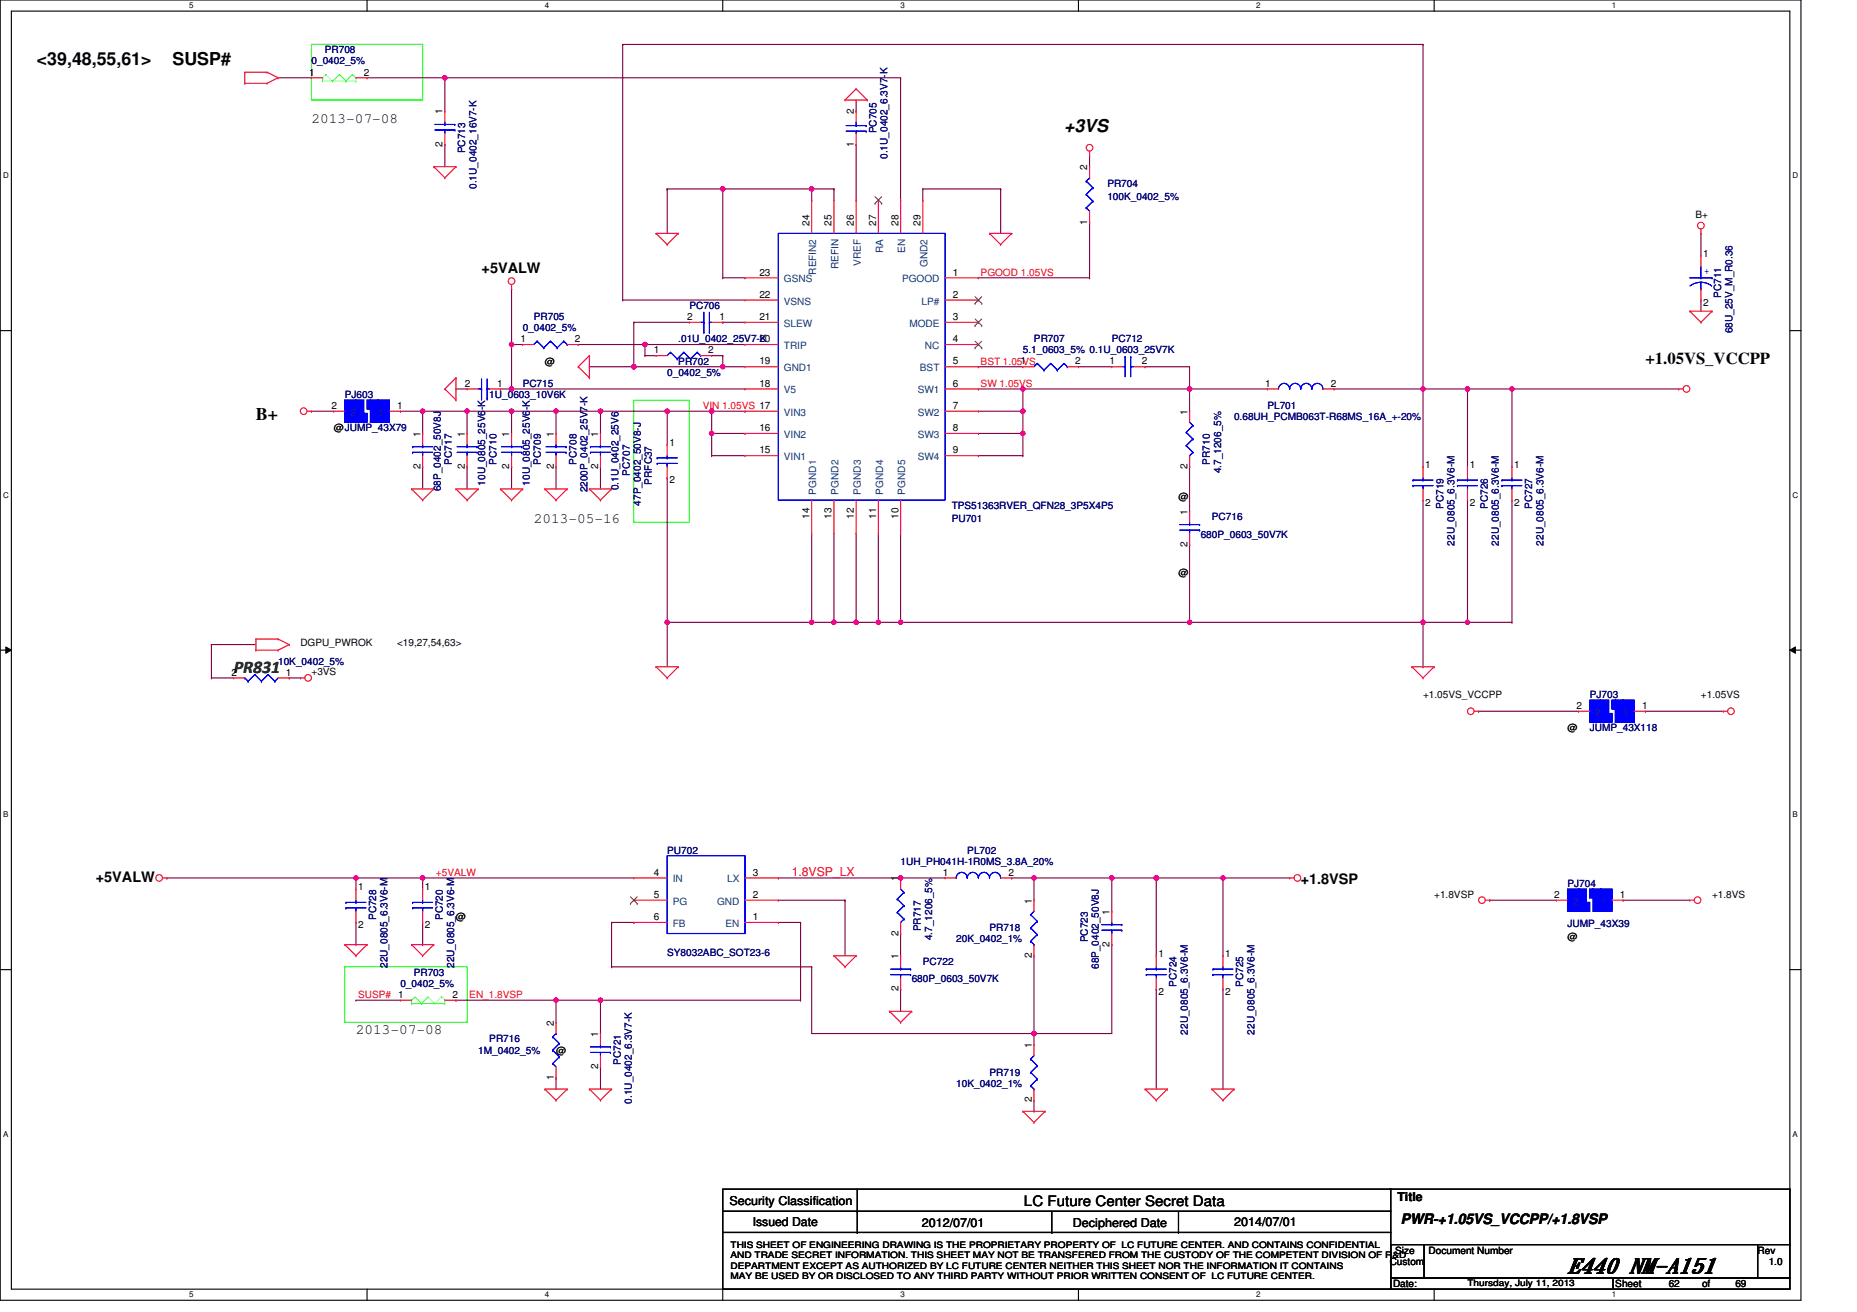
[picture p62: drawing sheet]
<svg xmlns="http://www.w3.org/2000/svg" width="297mm" height="210mm" viewBox="0 0 297 210" stroke-linecap="round" stroke-linejoin="round" font-family="sans-serif">
<defs><g id="words">
<text font-size="3.4" x="250.8" y="203.6">E440 NM-A151</text>
<g font-size="2.8">
<text x="5.9" y="10.4">&lt;39,48,55,61&gt;</text>
<text x="27.6" y="10.4">SUSP#</text>
<text x="170.2" y="21.1">+3VS</text>
<text x="40.9" y="67.3">B+</text>
</g>
<text font-size="2.8" fill="#008000" x="37.4" y="107.6">PR831</text>
<text font-size="2.7" x="263.2" y="58.2">+1.05VS_VCCPP</text>
<g font-size="2.3">
<text x="49.8" y="19.7">2013-07-08</text>
<text x="77" y="43.7">+5VALW</text>
<text x="85.4" y="83.7">2013-05-16</text>
<text x="15.3" y="141.1">+5VALW</text>
<text x="208.1" y="141.5">+1.8VSP</text>
<text x="56.9" y="165.5">2013-07-08</text>
<text x="163.8" y="192.9">LC Future Center Secret Data</text>
<text x="224.1" y="195.9">PWR-+1.05VS_VCCPP/+1.8VSP</text>
</g>
<text font-size="2" fill="#f00" x="126.6" y="140.1">1.8VSP_LX</text>
<g font-size="2">
<text x="116.7" y="192.7">Security Classification</text>
<text x="120.4" y="196.1">Issued Date</text>
<text x="147.4" y="196.3">2012/07/01</text>
<text x="171.6" y="196.3">Deciphered Date</text>
<text x="197.4" y="196.1">2014/07/01</text>
<text x="223.5" y="192.2">Title</text>
</g>
<g font-size="1.6" fill="#000080">
<text x="49.8" y="10.3">0_0402_5%</text>
<text x="52" y="8.5">PR708</text>
<text x="140.2" y="21.3" transform="rotate(-90 140.2 21.3)">PC705</text>
<text x="74.4" y="24.5" transform="rotate(-90 74.4 24.5)">PC713</text>
<text x="142" y="25.4" transform="rotate(-90 142 25.4)">0.1U_0402_6.3V7-K</text>
<text x="177.1" y="29.9">PR704</text>
<text x="76.2" y="30.2" transform="rotate(-90 76.2 30.2)">0.1U_0402_16V7-K</text>
<text x="177.1" y="32">100K_0402_5%</text>
<text x="275.3" y="47.7" transform="rotate(-90 275.3 47.7)">PC711</text>
<text x="83.6" y="53">0_0402_5%</text>
<text x="85.4" y="51.2">PR705</text>
<text x="110.3" y="49.4">PC706</text>
<text x="277.1" y="53.3" transform="rotate(-90 277.1 53.3)">68U_25V_M_R0.36</text>
<text x="108.5" y="54.8">.01U_0402_25V7-K</text>
<text x="108.5" y="58.3">PR702</text>
<text x="163.6" y="56.5">5.1_0603_5% 0.1U_0603_25V7K</text>
<text x="165.4" y="54.8">PR707</text>
<text x="177.8" y="54.8">PC712</text>
<text x="55.2" y="63.7">PJ603</text>
<text x="78.3" y="63.7">1U_0603_10V6K</text>
<text x="83.6" y="61.9">PC715</text>
<text x="106.7" y="60.1">0_0402_5%</text>
<text x="202.7" y="65.4">PL701</text>
<text x="197.4" y="67.2">0.68UH_PCMB063T-R68MS_16A_+-20%</text>
<text x="72.3" y="74.3" transform="rotate(-90 72.3 74.3)">PC717</text>
<text x="77.6" y="77.7" transform="rotate(-90 77.6 77.7)">10U_0805_25V6-K</text>
<text x="79.4" y="74.3" transform="rotate(-90 79.4 74.3)">PC710</text>
<text x="84.7" y="77.7" transform="rotate(-90 84.7 77.7)">10U_0805_25V6-K</text>
<text x="86.5" y="74.3" transform="rotate(-90 86.5 74.3)">PC709</text>
<text x="92.2" y="74.3" transform="rotate(-90 92.2 74.3)">PC708</text>
<text x="100.7" y="76.1" transform="rotate(-90 100.7 76.1)">PC707</text>
<text x="104.3" y="77.5" transform="rotate(-90 104.3 77.5)">PRFC37</text>
<text x="193.5" y="74.3" transform="rotate(-90 193.5 74.3)">PR710</text>
<text x="195.3" y="75.7" transform="rotate(-90 195.3 75.7)">4.7_1206_5%</text>
<text x="70.5" y="78.6" transform="rotate(-90 70.5 78.6)">68P_0402_50V8J</text>
<text x="94" y="78.8" transform="rotate(-90 94 78.8)">2200P_0402_25V7-K</text>
<text x="99" y="78.4" transform="rotate(-90 99 78.4)">0.1U_0402_25V6</text>
<text x="102.5" y="80.9" transform="rotate(-90 102.5 80.9)">47P_0402_50V8-J</text>
<text x="152.2" y="83.6">PU701</text>
<text x="152.2" y="81.4">TPS51363RVER_QFN28_3P5X4P5</text>
<text x="193.8" y="83.2">PC716</text>
<text x="230.9" y="81.4" transform="rotate(-90 230.9 81.4)">PC719</text>
<text x="238" y="81.4" transform="rotate(-90 238 81.4)">PC726</text>
<text x="245.1" y="81.4" transform="rotate(-90 245.1 81.4)">PC727</text>
<text x="192.1" y="86.1">680P_0603_50V7K</text>
<text x="232.7" y="87.3" transform="rotate(-90 232.7 87.3)">22U_0805_6.3V6-M</text>
<text x="239.8" y="87.3" transform="rotate(-90 239.8 87.3)">22U_0805_6.3V6-M</text>
<text x="246.9" y="87.3" transform="rotate(-90 246.9 87.3)">22U_0805_6.3V6-M</text>
<text x="44.5" y="106.3">10K_0402_5%</text>
<text x="254.3" y="111.7">PJ703</text>
<text x="254.3" y="117">JUMP_43X118</text>
<text x="106.7" y="136.6">PU702</text>
<text x="154.7" y="136.6">PL702</text>
<text x="144.1" y="138.3">1UH_PH041H-1R0MS_3.8A_20%</text>
<text x="250.7" y="141.9">PJ704</text>
<text x="60.2" y="147.2" transform="rotate(-90 60.2 147.2)">PC728</text>
<text x="70.9" y="147.2" transform="rotate(-90 70.9 147.2)">PC720</text>
<text x="147.3" y="149" transform="rotate(-90 147.3 149)">PR717</text>
<text x="158.3" y="149">PR718</text>
<text x="250.7" y="148.3">JUMP_43X39</text>
<text x="62" y="154.9" transform="rotate(-90 62 154.9)">22U_0805_6.3V6-M</text>
<text x="72.6" y="154.9" transform="rotate(-90 72.6 154.9)">22U_0805_6.3V6-M</text>
<text x="106.7" y="152.9">SY8032ABC_SOT23-6</text>
<text x="147.6" y="154.3">PC722</text>
<text x="149.1" y="150.4" transform="rotate(-90 149.1 150.4)">4.7_1206_5%</text>
<text x="152.9" y="150.8">20K_0402_1%</text>
<text x="174" y="150.8" transform="rotate(-90 174 150.8)">PC723</text>
<text x="175.8" y="155" transform="rotate(-90 175.8 155)">68P_0402_50V8J</text>
<text x="64" y="157.9">0_0402_5%</text>
<text x="66.2" y="156.1">PR703</text>
<text x="145.8" y="157.2">680P_0603_50V7K</text>
<text x="188.2" y="157.9" transform="rotate(-90 188.2 157.9)">PC724</text>
<text x="198.9" y="157.9" transform="rotate(-90 198.9 157.9)">PC725</text>
<text x="78.3" y="166.8">PR716</text>
<text x="190" y="165.5" transform="rotate(-90 190 165.5)">22U_0805_6.3V6-M</text>
<text x="200.7" y="165.5" transform="rotate(-90 200.7 165.5)">22U_0805_6.3V6-M</text>
<text x="76.5" y="168.6">1M_0402_5%</text>
<text x="99.3" y="170.3" transform="rotate(-90 99.3 170.3)">PC721</text>
<text x="152.9" y="173.9">10K_0402_1%</text>
<text x="158.3" y="172.1">PR719</text>
<text x="101.1" y="176.6" transform="rotate(-90 101.1 176.6)">0.1U_0402_6.3V7-K</text>
</g>
<g font-size="1.6">
<text x="49.5" y="12.1">1</text>
<text x="58.2" y="12.1">2</text>
<text x="70.8" y="23.5" transform="rotate(-90 70.8 23.5)">2</text>
<text x="70.8" y="18.3" transform="rotate(-90 70.8 18.3)">1</text>
<text x="136.6" y="23.5" transform="rotate(-90 136.6 23.5)">1</text>
<text x="136.6" y="18.3" transform="rotate(-90 136.6 18.3)">2</text>
<text x="173.9" y="27.2" transform="rotate(-90 173.9 27.2)">2</text>
<text x="173.9" y="35.9" transform="rotate(-90 173.9 35.9)">1</text>
<text x="271.2" y="34.9">B+</text>
<text x="129.5" y="36.1" transform="rotate(-90 129.5 36.1)">24</text>
<text x="133" y="36.1" transform="rotate(-90 133 36.1)">25</text>
<text x="136.6" y="36.1" transform="rotate(-90 136.6 36.1)">26</text>
<text x="140.1" y="36.1" transform="rotate(-90 140.1 36.1)">27</text>
<text x="143.7" y="36.1" transform="rotate(-90 143.7 36.1)">28</text>
<text x="147.3" y="36.1" transform="rotate(-90 147.3 36.1)">29</text>
<text x="272.4" y="41.1">1</text>
<text x="121.5" y="47.6">22</text>
<text x="121.5" y="44.1">23</text>
<text x="152.4" y="44.1">1</text>
<text x="152.4" y="47.6">2</text>
<text x="109.9" y="51.2">2</text>
<text x="115.1" y="51.2">1</text>
<text x="121.5" y="51.2">21</text>
<text x="152.4" y="51.2">3</text>
<text x="272.4" y="48.9">2</text>
<text x="83.2" y="54.8">1</text>
<text x="87.2" y="58.3">@</text>
<text x="92" y="54.8">2</text>
<text x="104.6" y="56.5">1</text>
<text x="113.3" y="56.5">2</text>
<text x="121.5" y="58.3">19</text>
<text x="121.5" y="54.8">20</text>
<text x="152.4" y="54.8">4</text>
<text x="152.4" y="58.3">5</text>
<text x="163.3" y="58.3">1</text>
<text x="172" y="58.3">2</text>
<text x="177.5" y="58.3">1</text>
<text x="182.6" y="58.3">2</text>
<text x="53" y="65.4">2</text>
<text x="63.5" y="65.4">1</text>
<text x="74.4" y="61.9">2</text>
<text x="79.5" y="61.9">1</text>
<text x="121.5" y="61.9">18</text>
<text x="152.4" y="61.9">6</text>
<text x="152.4" y="65.4">7</text>
<text x="202.4" y="61.9">1</text>
<text x="212.9" y="61.9">2</text>
<text x="53.4" y="69">@JUMP_43X79</text>
<text x="67.2" y="69.9" transform="rotate(-90 67.2 69.9)">1</text>
<text x="74.4" y="69.9" transform="rotate(-90 74.4 69.9)">1</text>
<text x="81.5" y="69.9" transform="rotate(-90 81.5 69.9)">1</text>
<text x="88.6" y="69.9" transform="rotate(-90 88.6 69.9)">1</text>
<text x="95.7" y="69.9" transform="rotate(-90 95.7 69.9)">1</text>
<text x="107.1" y="71.3">1</text>
<text x="121.5" y="69">16</text>
<text x="152.4" y="69">8</text>
<text x="189.9" y="66.3" transform="rotate(-90 189.9 66.3)">1</text>
<text x="67.2" y="75" transform="rotate(-90 67.2 75)">2</text>
<text x="74.4" y="75" transform="rotate(-90 74.4 75)">2</text>
<text x="81.5" y="75" transform="rotate(-90 81.5 75)">2</text>
<text x="88.6" y="75" transform="rotate(-90 88.6 75)">2</text>
<text x="95.7" y="75" transform="rotate(-90 95.7 75)">2</text>
<text x="107.1" y="77.3">2</text>
<text x="121.5" y="72.5">15</text>
<text x="152.4" y="72.5">9</text>
<text x="189.9" y="75" transform="rotate(-90 189.9 75)">2</text>
<text x="228" y="74.9">1</text>
<text x="235.1" y="74.9">1</text>
<text x="242.2" y="74.9">1</text>
<text x="129.5" y="83" transform="rotate(-90 129.5 83)">14</text>
<text x="133" y="83" transform="rotate(-90 133 83)">13</text>
<text x="136.6" y="83" transform="rotate(-90 136.6 83)">12</text>
<text x="140.1" y="83" transform="rotate(-90 140.1 83)">11</text>
<text x="143.7" y="83" transform="rotate(-90 143.7 83)">10</text>
<text x="188.5" y="80">@</text>
<text x="189.9" y="82.3" transform="rotate(-90 189.9 82.3)">1</text>
<text x="228" y="80.9">2</text>
<text x="235.1" y="80.9">2</text>
<text x="242.2" y="80.9">2</text>
<text x="189.9" y="87.5" transform="rotate(-90 189.9 87.5)">2</text>
<text x="188.5" y="92.1">@</text>
<text x="48" y="103.3">DGPU_PWROK</text>
<text x="49.8" y="107.9">+3VS</text>
<text x="63.5" y="103.3">&lt;19,27,54,63&gt;</text>
<text x="37" y="108.1">2</text>
<text x="45.7" y="108.1">1</text>
<text x="227.6" y="111.7">+1.05VS_VCCPP</text>
<text x="252.2" y="113.4">2</text>
<text x="262.6" y="113.4">1</text>
<text x="272.1" y="111.7">+1.05VS</text>
<text x="250.7" y="117">@</text>
<text x="57.3" y="142.4">1</text>
<text x="68" y="142.4">1</text>
<text x="104.6" y="140.1">4</text>
<text x="104.6" y="143.7">5</text>
<text x="120.4" y="140.1">3</text>
<text x="120.4" y="143.7">2</text>
<text x="143.7" y="141" transform="rotate(-90 143.7 141)">1</text>
<text x="150.8" y="140.1">1</text>
<text x="161.3" y="140.1">2</text>
<text x="229.4" y="143.7">+1.8VSP</text>
<text x="248.6" y="143.7">2</text>
<text x="259.1" y="143.7">1</text>
<text x="273.9" y="143.7">+1.8VS</text>
<text x="57.3" y="148.5">2</text>
<text x="68" y="148.5">2</text>
<text x="72.9" y="147.2">@</text>
<text x="104.6" y="147.2">6</text>
<text x="120.4" y="147.2">1</text>
<text x="143.7" y="149.7" transform="rotate(-90 143.7 149.7)">2</text>
<text x="165" y="144.6" transform="rotate(-90 165 144.6)">1</text>
<text x="177.5" y="146.3" transform="rotate(-90 177.5 146.3)">1</text>
<text x="143.7" y="153.4" transform="rotate(-90 143.7 153.4)">1</text>
<text x="165" y="153.3" transform="rotate(-90 165 153.3)">2</text>
<text x="177.5" y="151.5" transform="rotate(-90 177.5 151.5)">2</text>
<text x="185.3" y="153.1">1</text>
<text x="196" y="153.1">1</text>
<text x="250.7" y="150.4">@</text>
<text x="72.4" y="159.7">2</text>
<text x="143.7" y="158.6" transform="rotate(-90 143.7 158.6)">2</text>
<text x="185.3" y="159.1">2</text>
<text x="196" y="159.1">2</text>
<text x="88.6" y="164.1" transform="rotate(-90 88.6 164.1)">2</text>
<text x="95.7" y="165.9" transform="rotate(-90 95.7 165.9)">1</text>
<text x="165" y="167.7" transform="rotate(-90 165 167.7)">1</text>
<text x="88.6" y="172.8" transform="rotate(-90 88.6 172.8)">1</text>
<text x="88.9" y="168.6">@</text>
<text x="95.7" y="171.1" transform="rotate(-90 95.7 171.1)">2</text>
<text x="165" y="176.4" transform="rotate(-90 165 176.4)">2</text>
<text x="222.3" y="202.3">Custom</text>
<text x="223.2" y="200.6">Size</text>
<text x="228.5" y="200.6">Document Number</text>
<text x="281.1" y="200.6">Rev</text>
<text x="282.9" y="202.3">1.0</text>
<text x="222.8" y="205.9">Date:</text>
<text x="258.4" y="205.9">Sheet</text>
<text x="266.9" y="205.9">62</text>
<text x="272.3" y="205.9">of</text>
<text x="277.6" y="205.9">69</text>
</g>
<g font-size="1.6" fill="#004080">
<text x="141.2" y="40.5" transform="rotate(-90 141.2 40.5)">RA</text>
<text x="144.8" y="40.5" transform="rotate(-90 144.8 40.5)">EN</text>
<text x="125.4" y="45.2">GSNS</text>
<text x="130.6" y="44" transform="rotate(-90 130.6 44)">REFIN2</text>
<text x="134.1" y="43.1" transform="rotate(-90 134.1 43.1)">REFIN</text>
<text x="137.7" y="42.5" transform="rotate(-90 137.7 42.5)">VREF</text>
<text x="144.3" y="45.2">PGOOD</text>
<text x="148.4" y="42.7" transform="rotate(-90 148.4 42.7)">GND2</text>
<text x="125.4" y="52.3">SLEW</text>
<text x="125.4" y="48.7">VSNS</text>
<text x="145.5" y="52.3">MODE</text>
<text x="147.4" y="48.7">LP#</text>
<text x="125.4" y="59.4">GND1</text>
<text x="125.4" y="55.8">TRIP</text>
<text x="147.1" y="59.4">BST</text>
<text x="148" y="55.8">NC</text>
<text x="125.4" y="62.9">V5</text>
<text x="146.8" y="62.9">SW1</text>
<text x="56" y="66.5">2</text>
<text x="60.5" y="66.5">1</text>
<text x="125.4" y="70.1">VIN2</text>
<text x="125.4" y="66.5">VIN3</text>
<text x="146.8" y="66.5">SW2</text>
<text x="146.8" y="70.1">SW3</text>
<text x="125.4" y="73.6">VIN1</text>
<text x="146.8" y="73.6">SW4</text>
<text x="130.6" y="79.1" transform="rotate(-90 130.6 79.1)">PGND1</text>
<text x="134.1" y="79.1" transform="rotate(-90 134.1 79.1)">PGND2</text>
<text x="137.7" y="79.1" transform="rotate(-90 137.7 79.1)">PGND3</text>
<text x="141.2" y="79.1" transform="rotate(-90 141.2 79.1)">PGND4</text>
<text x="144.8" y="79.1" transform="rotate(-90 144.8 79.1)">PGND5</text>
<text x="255.2" y="114.5">2</text>
<text x="259.6" y="114.5">1</text>
<text x="107.6" y="141.2">IN</text>
<text x="116.3" y="141.2">LX</text>
<text x="107.6" y="144.7">PG</text>
<text x="107.6" y="148.3">FB</text>
<text x="114.7" y="144.7">GND</text>
<text x="116" y="148.3">EN</text>
<text x="251.6" y="144.7">2</text>
<text x="256.1" y="144.7">1</text>
</g>
<g font-size="1.6" fill="#f00">
<text x="156.9" y="44.1">PGOOD 1.05VS</text>
<text x="156.9" y="58.3">BST 1.05VS</text>
<text x="112.4" y="65.4">VIN 1.05VS 17</text>
<text x="156.9" y="61.9">SW 1.05VS</text>
<text x="69.7" y="140.1">+5VALW</text>
<text x="57.3" y="159.7">SUSP# 1</text>
<text x="75.1" y="159.7">EN_1.8VSP</text>
</g>
<text font-size="1.6" fill="#00f" x="272.6" y="43.8">+</text>
<g font-size="1.4">
<text x="116.9" y="199.7">THIS SHEET OF ENGINEERING DRAWING IS THE PROPRIETARY PROPERTY OF LC FUTURE CENTER. AND CONTAINS CONFIDENTIAL</text>
<text x="116.9" y="201.3">AND TRADE SECRET INFORMATION. THIS SHEET MAY NOT BE TRANSFERED FROM THE CUSTODY OF THE COMPETENT DIVISION OF R&amp;D</text>
<text x="116.9" y="203">DEPARTMENT EXCEPT AS AUTHORIZED BY LC FUTURE CENTER NEITHER THIS SHEET NOR THE INFORMATION IT CONTAINS</text>
<text x="116.9" y="204.6">MAY BE USED BY OR DISCLOSED TO ANY THIRD PARTY WITHOUT PRIOR WRITTEN CONSENT OF LC FUTURE CENTER.</text>
<text x="234.7" y="205.7">Thursday, July 11, 2013</text>
</g>
<g font-size="1.3">
<text x="30.3" y="1.3">5</text>
<text x="87.2" y="1.3">4</text>
<text x="144.1" y="1.3">3</text>
<text x="201" y="1.3">2</text>
<text x="257.8" y="1.3">1</text>
<text x=".5" y="28.5">D</text>
<text x="286.7" y="28.5">D</text>
<text x=".5" y="79.6">C</text>
<text x="286.7" y="79.6">C</text>
<text x=".5" y="130.7">B</text>
<text x="286.7" y="130.7">B</text>
<text x=".5" y="181.8">A</text>
<text x="286.7" y="181.8">A</text>
<text x="30.3" y="207.6">5</text>
<text x="87.2" y="207.6">4</text>
<text x="144.1" y="207.6">3</text>
<text x="201" y="207.6">2</text>
<text x="257.8" y="207.6">1</text>
</g>
</g></defs>
<path d="M0 0h288.1v208h-288.1zM1.8 1.8h284.5v204.4h-284.5z" fill="none" stroke="#000" stroke-width=".18"/>
<g fill="#fff">
<path d="M30.3 .2h.7v1.4h-.7z"/>
<path d="M30.3 206.4h.7v1.4h-.7z"/>
</g>
<path d="M58.7 0v1.8M58.7 206.2v1.8" fill="none" stroke="#000" stroke-width=".18"/>
<g fill="#fff">
<path d="M87.2 .2h.7v1.4h-.7z"/>
<path d="M87.2 206.4h.7v1.4h-.7z"/>
</g>
<path d="M115.6 0v1.8M115.6 206.2v1.8" fill="none" stroke="#000" stroke-width=".18"/>
<g fill="#fff">
<path d="M144.1 .2h.7v1.4h-.7z"/>
<path d="M144.1 206.4h.7v1.4h-.7z"/>
</g>
<path d="M172.5 0v1.8M172.5 206.2v1.8" fill="none" stroke="#000" stroke-width=".18"/>
<g fill="#fff">
<path d="M201 .2h.7v1.4h-.7z"/>
<path d="M201 206.4h.7v1.4h-.7z"/>
</g>
<path d="M229.4 0v1.8M229.4 206.2v1.8" fill="none" stroke="#000" stroke-width=".18"/>
<g fill="#fff">
<path d="M257.8 .2h.8v1.4h-.8z"/>
<path d="M257.8 206.4h.8v1.4h-.8z"/>
<path d="M.5 27.3h.9v1.5h-.9z"/>
<path d="M286.7 27.3h1v1.5h-1z"/>
<path d="M.5 78.5h.9v1.4h-.9z"/>
<path d="M286.7 78.5h1v1.4h-1z"/>
</g>
<path d="M0 52.9h1.8M286.3 52.9h1.8" fill="none" stroke="#000" stroke-width=".18"/>
<g fill="#fff">
<path d="M.5 129.6h.8v1.4h-.8z"/>
<path d="M286.7 129.6h.9v1.4h-.9z"/>
</g>
<path d="M0 104h1.8M286.3 104h1.8" fill="none" stroke="#000" stroke-width=".18"/>
<path d="M.9 103.5l.9 .5-.9 .5zM286.3 104l.9-.5v1z" fill="#000"/>
<path d="M.9 103.5l.9 .5-.9 .5zM286.3 104l.9-.5v1z" fill="none" stroke="#000" stroke-width=".16"/>
<g fill="#fff">
<path d="M.5 180.7h.8v1.4h-.8z"/>
<path d="M286.7 180.7h.9v1.4h-.9z"/>
</g>
<path d="M0 155.1h1.8M286.3 155.1h1.8" fill="none" stroke="#000" stroke-width=".18"/>
<path d="M49.8 7.1h17.8v8.9h-17.8zM101.4 64h8.9v19.6h-8.9zM55.2 154.7h19.5v8.9h-19.5z" fill="none" stroke="#0f0" stroke-width=".18"/>
<path d="M272.1 37.3h.1M272.1 37.3v3.6M272.1 48h.1M272.1 48v1.8M236.5 113.8h.1M236.5 113.8h16M263.2 113.8h.1M263.2 113.8h12.4M165.4 152.9h.1M165.4 152.9v12.5M165.4 177.8h.1M165.4 176v1.8" fill="none" stroke="#800040" stroke-width=".18"/>
<circle cx="165.4" cy="165.3" r=".35" fill="#f0f"/>
<circle cx="165.4" cy="165.3" r=".35" fill="none" stroke="#f0f" stroke-width=".18"/>
<path d="M67.6 140.5h.1M67.6 140.5v1.7M97.8 154.7h.1M97.8 154.7h32" fill="none" stroke="#800040" stroke-width=".18"/>
<circle cx="67.6" cy="140.5" r=".35" fill="#f0f"/>
<circle cx="67.6" cy="140.5" r=".35" fill="none" stroke="#f0f" stroke-width=".18"/>
<path d="M67.6 140.5h.1M67.6 140.5h33.8M129.8 154.7h.1M129.8 154.7v10.7M165.4 140.5h.1M165.4 140.5h12.4" fill="none" stroke="#800040" stroke-width=".18"/>
<circle cx="165.4" cy="140.5" r=".35" fill="#f0f"/>
<circle cx="165.4" cy="140.5" r=".35" fill="none" stroke="#f0f" stroke-width=".18"/>
<path d="M161.8 140.5h.1M161.8 140.5h3.6M177.8 140.5h.1M177.8 140.5v5.3M177.8 140.5h7.2M165.4 165.4h.1M165.4 165.4h12.4" fill="none" stroke="#800040" stroke-width=".18"/>
<circle cx="184.9" cy="140.5" r=".35" fill="#f0f"/>
<circle cx="184.9" cy="140.5" r=".35" fill="none" stroke="#f0f" stroke-width=".18"/>
<circle cx="177.8" cy="140.5" r=".35" fill="#f0f"/>
<circle cx="177.8" cy="140.5" r=".35" fill="none" stroke="#f0f" stroke-width=".18"/>
<path d="M144.1 140.5h.1M144.1 140.5h7.1M165.4 140.5h.1M165.4 140.5v3.5M177.8 151.1h.1M177.8 151.1v14.3" fill="none" stroke="#800040" stroke-width=".18"/>
<circle cx="144.1" cy="140.5" r=".35" fill="#f0f"/>
<circle cx="144.1" cy="140.5" r=".35" fill="none" stroke="#f0f" stroke-width=".18"/>
<path d="M185 158.2h.1M185 140.5h.1M185 140.5v12.4M185 158.2v16M195.6 158.2h.1M195.6 158.2v16" fill="none" stroke="#800040" stroke-width=".18"/>
<circle cx="184.9" cy="140.5" r=".35" fill="#f0f"/>
<circle cx="184.9" cy="140.5" r=".35" fill="none" stroke="#f0f" stroke-width=".18"/>
<path d="M185 140.5h.1M185 140.5h10.6M88.9 160h.1M88.9 160h7.2" fill="none" stroke="#800040" stroke-width=".18"/>
<circle cx="195.6" cy="140.5" r=".35" fill="#f0f"/>
<circle cx="195.6" cy="140.5" r=".35" fill="none" stroke="#f0f" stroke-width=".18"/>
<g fill="none" stroke="#800040" stroke-width=".18">
<path d="M195.6 140.5h.1M195.6 140.5v12.4M56.9 160h.1M56.9 160h7.1M88.9 172.5h.1M88.9 160h.1M88.9 160v3.6M88.9 172.5v1.7M96.1 170.7h.1M96.1 160h.1M96.1 160v5.4M96.1 170.7v3.5"/>
<path d="M165.4 165.4h.1M165.4 165.4v1.7"/>
</g>
<circle cx="88.9" cy="160" r=".35" fill="#f0f"/>
<circle cx="88.9" cy="160" r=".35" fill="none" stroke="#f0f" stroke-width=".18"/>
<g fill="none" stroke="#800040" stroke-width=".18">
<path d="M133.4 30.2h.1M133.4 30.2v1.8M106.7 99.6h.1M106.7 99.6v7.1M56.9 140.5h.1M56.9 140.5h10.7M67.6 151.1h.1M67.6 147.6v3.5M124.5 140.5h.1M124.5 140.5h19.6M135.2 144h.1M135.2 144v8.9"/>
<path d="M144.1 158.2h.1M144.1 149.4h.1M144.1 149.4v3.5M144.1 158.2v3.6M195.6 140.5h.1M195.6 140.5h10.7M238.3 144h.1M238.3 144h10.7M259.6 144h.1M259.6 144h10.7M72.9 160h.1M72.9 160h16"/>
<path d="M129.8 165.4h35.6M165.4 165.4h.1"/>
</g>
<circle cx="106.7" cy="99.6" r=".35" fill="#f0f"/>
<circle cx="106.7" cy="99.6" r=".35" fill="none" stroke="#f0f" stroke-width=".18"/>
<path d="M106.7 30.2h.1M106.7 30.2v7.1M106.7 30.2h8.9M106.7 65.8h.1M106.7 65.8v5.3" fill="none" stroke="#800040" stroke-width=".18"/>
<circle cx="115.6" cy="30.2" r=".35" fill="#f0f"/>
<circle cx="115.6" cy="30.2" r=".35" fill="none" stroke="#f0f" stroke-width=".18"/>
<g fill="none" stroke="#800040" stroke-width=".18">
<path d="M99.6 7.1h.1M99.6 7.1h128M99.6 7.1v40.9M136.9 17.8h.1M136.9 16v1.8M227.6 7.1h.1M227.6 7.1v55.1M136.9 23.1h.1M136.9 23.1v8.9M99.6 48h.1M99.6 48h19.6M81.8 62.2h.1"/>
<path d="M81.8 62.2h37.4M227.6 62.2h.1"/>
</g>
<circle cx="81.8" cy="62.2" r=".35" fill="#f0f"/>
<circle cx="81.8" cy="62.2" r=".35" fill="none" stroke="#f0f" stroke-width=".18"/>
<path d="M174.3 35.6h.1M174.3 35.6v8.8M81.8 55.1h.1M81.8 55.1v7.1M72.9 62.2h.1M72.9 62.2h1.8" fill="none" stroke="#800040" stroke-width=".18"/>
<circle cx="81.8" cy="55.1" r=".35" fill="#f0f"/>
<circle cx="81.8" cy="55.1" r=".35" fill="none" stroke="#f0f" stroke-width=".18"/>
<path d="M92.5 55.1h.1M92.5 55.1h10.7M115.6 58.7h.1M115.6 58.7h3.6M80 62.2h.1M80 62.2h1.8" fill="none" stroke="#800040" stroke-width=".18"/>
<circle cx="115.6" cy="58.7" r=".35" fill="#f0f"/>
<circle cx="115.6" cy="58.7" r=".35" fill="none" stroke="#f0f" stroke-width=".18"/>
<path d="M94.3 58.7h.1M94.3 58.7h7.1M101.4 51.6h.1M101.4 58.7h.1M101.4 51.6h8.9M101.4 51.6v7.1M115.6 51.6h.1M115.6 51.6h3.6" fill="none" stroke="#800040" stroke-width=".18"/>
<circle cx="101.4" cy="58.7" r=".35" fill="#f0f"/>
<circle cx="101.4" cy="58.7" r=".35" fill="none" stroke="#f0f" stroke-width=".18"/>
<path d="M81.8 46.2h.1M81.8 55.1h.1M81.8 46.2v8.9M81.8 55.1h1.8M101.4 58.7h.1M101.4 58.7h14.2" fill="none" stroke="#800040" stroke-width=".18"/>
<circle cx="101.4" cy="58.7" r=".35" fill="#f0f"/>
<circle cx="101.4" cy="58.7" r=".35" fill="none" stroke="#f0f" stroke-width=".18"/>
<path d="M103.2 55.1h.1M103.2 55.1h16M103.2 55.1v1.8M113.8 56.9h1.8M115.6 56.9h.1" fill="none" stroke="#800040" stroke-width=".18"/>
<circle cx="103.2" cy="55.1" r=".35" fill="#f0f"/>
<circle cx="103.2" cy="55.1" r=".35" fill="none" stroke="#f0f" stroke-width=".18"/>
<g fill="none" stroke="#800040" stroke-width=".18">
<path d="M44.5 12.4h.1M44.5 12.4h5.3M71.2 12.4h.1M71.2 12.4h72.9M71.2 12.4v5.4M71.2 23.1h.1M71.2 23.1v3.6M115.6 58.7h.1M115.6 56.9v1.8M172.5 58.7h.1M172.5 58.7h5.3M49.8 65.8h.1"/>
<path d="M49.8 65.8h3.6M64 65.8h.1M64 65.8h3.6M67.6 74.7h.1M67.6 74.7v3.5M74.7 65.8h.1M74.7 65.8v3.5M81.8 74.7h.1M81.8 74.7v3.5"/>
</g>
<circle cx="71.2" cy="12.4" r=".35" fill="#f0f"/>
<circle cx="71.2" cy="12.4" r=".35" fill="none" stroke="#f0f" stroke-width=".18"/>
<path d="M81.8 65.8h.1M81.8 65.8h7.1" fill="none" stroke="#800040" stroke-width=".18"/>
<circle cx="81.8" cy="65.8" r=".35" fill="#f0f"/>
<circle cx="81.8" cy="65.8" r=".35" fill="none" stroke="#f0f" stroke-width=".18"/>
<path d="M81.8 65.8h.1M81.8 65.8v3.5M96.1 65.8h.1M96.1 65.8v3.5" fill="none" stroke="#800040" stroke-width=".18"/>
<circle cx="96" cy="65.8" r=".35" fill="#f0f"/>
<circle cx="96" cy="65.8" r=".35" fill="none" stroke="#f0f" stroke-width=".18"/>
<g fill="none" stroke="#800040" stroke-width=".18">
<path d="M58.7 12.4h.1M58.7 12.4h12.5M174.3 24.9h.1M174.3 24.9v1.8M74.7 74.7h.1M74.7 74.7v3.5M88.9 65.8h.1M88.9 74.7h.1M88.9 65.8h17.8M88.9 65.8v3.5M88.9 74.7v3.5M96.1 74.7h.1"/>
<path d="M96.1 65.8h.1M96.1 74.7v3.5M190.3 62.2h.1M190.3 62.2h12.4M190.3 87.1h.1M190.3 87.1v12.5"/>
</g>
<circle cx="88.9" cy="65.8" r=".35" fill="#f0f"/>
<circle cx="88.9" cy="65.8" r=".35" fill="none" stroke="#f0f" stroke-width=".18"/>
<path d="M74.7 65.8h.1M74.7 65.8h7.1" fill="none" stroke="#800040" stroke-width=".18"/>
<circle cx="74.7" cy="65.8" r=".35" fill="#f0f"/>
<circle cx="74.7" cy="65.8" r=".35" fill="none" stroke="#f0f" stroke-width=".18"/>
<path d="M190.3 74.7h.1M190.3 62.2h.1M190.3 62.2v3.6M190.3 74.7v7.1" fill="none" stroke="#800040" stroke-width=".18"/>
<circle cx="190.3" cy="62.2" r=".35" fill="#f0f"/>
<circle cx="190.3" cy="62.2" r=".35" fill="none" stroke="#f0f" stroke-width=".18"/>
<path d="M67.6 65.8h.1M67.6 65.8h7.1" fill="none" stroke="#800040" stroke-width=".18"/>
<circle cx="67.6" cy="65.8" r=".35" fill="#f0f"/>
<circle cx="67.6" cy="65.8" r=".35" fill="none" stroke="#f0f" stroke-width=".18"/>
<path d="M156.5 58.7h.1M156.5 58.7h7.1M183.2 58.7h.1M183.2 58.7h7.1M67.6 65.8h.1M67.6 65.8v3.5M156.5 65.8h7.1M163.6 62.2h.1M163.6 65.8h.1M163.6 62.2v7.1" fill="none" stroke="#800040" stroke-width=".18"/>
<circle cx="163.6" cy="69.3" r=".35" fill="#f0f"/>
<circle cx="163.6" cy="69.3" r=".35" fill="none" stroke="#f0f" stroke-width=".18"/>
<circle cx="163.6" cy="65.8" r=".35" fill="#f0f"/>
<circle cx="163.6" cy="65.8" r=".35" fill="none" stroke="#f0f" stroke-width=".18"/>
<path d="M156.5 62.2h.1M156.5 69.3h7.1M156.5 62.2h33.8M156.5 72.9h7.1M163.6 69.3h.1M163.6 72.9h.1M163.6 62.2h.1M163.6 69.3v3.6" fill="none" stroke="#800040" stroke-width=".18"/>
<circle cx="163.6" cy="62.2" r=".35" fill="#f0f"/>
<circle cx="163.6" cy="62.2" r=".35" fill="none" stroke="#f0f" stroke-width=".18"/>
<path d="M190.3 58.7v3.5M190.3 62.2h.1M213.4 62.2h.1M213.4 62.2h21.3M227.6 62.2h.1M227.6 62.2v12.5M227.6 99.6h.1M227.6 80v19.6" fill="none" stroke="#800040" stroke-width=".18"/>
<circle cx="227.6" cy="62.2" r=".35" fill="#f0f"/>
<circle cx="227.6" cy="62.2" r=".35" fill="none" stroke="#f0f" stroke-width=".18"/>
<path d="M234.7 62.2h.1M234.7 62.2v12.5M234.7 99.6h.1M234.7 80v19.6M241.8 99.6h.1M241.8 80v19.6" fill="none" stroke="#800040" stroke-width=".18"/>
<circle cx="234.7" cy="99.6" r=".35" fill="#f0f"/>
<circle cx="234.7" cy="99.6" r=".35" fill="none" stroke="#f0f" stroke-width=".18"/>
<path d="M234.7 62.2h.1M234.7 62.2h7.1" fill="none" stroke="#800040" stroke-width=".18"/>
<circle cx="234.7" cy="62.2" r=".35" fill="#f0f"/>
<circle cx="234.7" cy="62.2" r=".35" fill="none" stroke="#f0f" stroke-width=".18"/>
<g fill="none" stroke="#800040" stroke-width=".18">
<path d="M241.8 62.2h.1M241.8 62.2v12.5M129.8 99.6h.1M129.8 99.6h3.6M129.8 85.3v14.3M133.4 99.6h.1M144.1 99.6h46.2M190.3 99.6h.1M227.6 99.6h.1M227.6 99.6v7.1M227.6 99.6h14.2M234.7 99.6h.1"/>
<path d="M227.6 106.7h.1"/>
</g>
<circle cx="190.3" cy="99.6" r=".35" fill="#f0f"/>
<circle cx="190.3" cy="99.6" r=".35" fill="none" stroke="#f0f" stroke-width=".18"/>
<path d="M140.5 99.6h3.6M144.1 99.6h.1M144.1 85.3v14.3" fill="none" stroke="#800040" stroke-width=".18"/>
<circle cx="144.1" cy="99.6" r=".35" fill="#f0f"/>
<circle cx="144.1" cy="99.6" r=".35" fill="none" stroke="#f0f" stroke-width=".18"/>
<path d="M140.5 99.6h.1M140.5 85.3v14.3" fill="none" stroke="#800040" stroke-width=".18"/>
<circle cx="140.5" cy="99.6" r=".35" fill="#f0f"/>
<circle cx="140.5" cy="99.6" r=".35" fill="none" stroke="#f0f" stroke-width=".18"/>
<path d="M136.9 99.6h.1M136.9 99.6h3.6M136.9 85.3v14.3M140.5 99.6h.1" fill="none" stroke="#800040" stroke-width=".18"/>
<circle cx="136.9" cy="99.6" r=".35" fill="#f0f"/>
<circle cx="136.9" cy="99.6" r=".35" fill="none" stroke="#f0f" stroke-width=".18"/>
<path d="M133.4 99.6h.1M133.4 99.6h3.5M133.4 85.3v14.3M136.9 99.6h.1" fill="none" stroke="#800040" stroke-width=".18"/>
<circle cx="133.4" cy="99.6" r=".35" fill="#f0f"/>
<circle cx="133.4" cy="99.6" r=".35" fill="none" stroke="#f0f" stroke-width=".18"/>
<path d="M156.5 44.4h17.8M174.3 44.4h.1M106.7 65.8h.1M106.7 65.8h7.1" fill="none" stroke="#800040" stroke-width=".18"/>
<circle cx="113.8" cy="65.8" r=".35" fill="#f0f"/>
<circle cx="113.8" cy="65.8" r=".35" fill="none" stroke="#f0f" stroke-width=".18"/>
<circle cx="106.7" cy="65.8" r=".35" fill="#f0f"/>
<circle cx="106.7" cy="65.8" r=".35" fill="none" stroke="#f0f" stroke-width=".18"/>
<path d="M113.8 69.3h.1M113.8 69.3h5.4M119.2 65.8h.1M119.2 69.3h.1M119.2 65.8h-5.4v3.5" fill="none" stroke="#800040" stroke-width=".18"/>
<circle cx="113.8" cy="69.3" r=".35" fill="#f0f"/>
<circle cx="113.8" cy="69.3" r=".35" fill="none" stroke="#f0f" stroke-width=".18"/>
<path d="M106.7 76.5h.1M106.7 76.5v23.1M113.8 69.3h.1M113.8 72.9h.1M113.8 69.3v3.6M113.8 72.9h5.4M106.7 99.6h.1M106.7 99.6h23.1" fill="none" stroke="#800040" stroke-width=".18"/>
<circle cx="129.8" cy="99.6" r=".35" fill="#f0f"/>
<circle cx="129.8" cy="99.6" r=".35" fill="none" stroke="#f0f" stroke-width=".18"/>
<path d="M115.6 30.2h14.2M129.8 32h.1M129.8 30.2h.1M129.8 30.2v1.8" fill="none" stroke="#800040" stroke-width=".18"/>
<circle cx="129.8" cy="30.2" r=".35" fill="#f0f"/>
<circle cx="129.8" cy="30.2" r=".35" fill="none" stroke="#f0f" stroke-width=".18"/>
<g fill="none" stroke="#800040" stroke-width=".18">
<path d="M144.1 12.4h.1M144.1 12.4v19.6M115.6 30.2h.1M115.6 30.2v14.2M147.6 30.2h.1M147.6 30.2h12.5M147.6 30.2v1.8M160.1 30.2h.1M160.1 30.2v7.1M115.6 44.4h.1M115.6 44.4h3.6M241.8 62.2h.1"/>
<path d="M241.8 62.2h26.7"/>
</g>
<circle cx="241.8" cy="62.2" r=".35" fill="#f0f"/>
<circle cx="241.8" cy="62.2" r=".35" fill="none" stroke="#f0f" stroke-width=".18"/>
<path d="M129.8 30.2h3.6M133.4 30.2h.1M103.2 56.9h.1M103.2 56.9h1.7M190.3 99.6h37.3M227.6 99.6h.1" fill="none" stroke="#800040" stroke-width=".18"/>
<circle cx="227.6" cy="99.6" r=".35" fill="#f0f"/>
<circle cx="227.6" cy="99.6" r=".35" fill="none" stroke="#f0f" stroke-width=".18"/>
<g fill="none" stroke="#800040" stroke-width=".18">
<path d="M33.8 103.1h.1M33.8 108.5h.1M33.8 103.1h7.1M33.8 103.1v5.4M33.8 108.5h3.6M46.3 108.5h.1M46.3 108.5h1.7M97.8 147.6h.1M97.8 147.6v7.1M97.8 147.6h3.6M101.4 147.6h.1M96.1 160h32"/>
<path d="M128.1 160h.1"/>
</g>
<circle cx="96" cy="160" r=".35" fill="#f0f"/>
<circle cx="96" cy="160" r=".35" fill="none" stroke="#f0f" stroke-width=".18"/>
<path d="M56.9 140.5h.1M56.9 140.5v1.7M124.5 147.6h.1M124.5 147.6h3.6M124.5 144h10.7M128.1 147.6h.1M128.1 147.6v12.4M135.2 144h.1" fill="none" stroke="#800040" stroke-width=".18"/>
<circle cx="56.9" cy="140.5" r=".35" fill="#f0f"/>
<circle cx="56.9" cy="140.5" r=".35" fill="none" stroke="#f0f" stroke-width=".18"/>
<path d="M26.7 140.5h.1M26.7 140.5h30.2M56.9 151.1h.1M56.9 147.6v3.5" fill="none" stroke="#800040" stroke-width=".18"/>
<g fill="none" stroke="#f00" stroke-width=".18">
<path d="M39.2 13.3h.1M39.2 11.6h.1M39.2 13.3h3.5M39.2 11.6v1.7M39.2 11.6h3.5M42.7 13.3h.1M42.7 11.6h.1M42.7 11.6l1.8 .8M44.5 12.4h.1M44.5 12.4l-1.8 .9M71.2 17.8h.1M71.2 17.8v1.8"/>
<path d="M135.2 16h.1M135.2 16h3.5M136.9 14.2h.1M136.9 14.2l1.8 1.8M136.9 14.2l-1.7 1.8M138.7 16h.1M69.4 26.7h.1M69.4 26.7h3.5M69.4 26.7l1.8 1.7M71.2 28.4h.1M71.2 23.1h.1M71.2 21.3v1.8"/>
<path d="M72.9 26.7h.1M72.9 26.7l-1.7 1.7M104.9 37.3h.1M104.9 37.3h3.6M104.9 37.3l1.8 1.8M106.7 39.1h.1M108.5 37.3h.1M108.5 37.3l-1.8 1.8M129.8 32h.1M129.8 32v5.3M133.4 32h.1M133.4 32v5.3"/>
<path d="M136.9 32h.1M136.9 32v5.3M140.5 32h.1M140.5 32v5.3M144.1 32h.1M144.1 32v5.3M147.6 32h.1M147.6 32v5.3M158.3 37.3h.1M158.3 37.3h3.5M158.3 37.3l1.8 1.8M160.1 39.1h.1"/>
<path d="M161.8 37.3h.1M161.8 37.3l-1.7 1.8M174.3 24.9h.1M174.3 24.2v.7M272.1 37.3h.1M272.1 36.6v.7M81.8 46.2h.1M81.8 45.5v.7M83.6 55.1h.1M83.6 55.1h1.8M90.7 55.1h1.8M92.5 58.7h.1"/>
<path d="M92.5 55.1h.1M92.5 58.7l1.8 1.8M94.3 56.9h.1M94.3 56.9l-1.8 1.8M94.3 56.9v3.6M110.3 51.6h.1M110.3 51.6h1.8M113.8 51.6h1.8M115.6 51.6h.1M119.2 58.7h.1M119.2 55.1h.1M119.2 51.6h.1"/>
<path d="M119.2 48h.1M119.2 44.4h.1M119.2 58.7h5.3M119.2 55.1h5.3M119.2 51.6h5.3M119.2 48h5.3M119.2 44.4h5.3M151.2 58.7h5.3M151.2 55.1h5.3M151.2 51.6h5.3M151.2 48h5.3M151.2 44.4h5.3"/>
<path d="M156.5 44.4h.1M156.5 48h.1M156.5 51.6h.1M156.5 55.1h.1M156.5 58.7h.1M177.8 58.7h.1M177.8 58.7h1.8M181.4 58.7h1.8M183.2 58.7h.1M270.3 49.8h.1M270.3 49.8h3.6M270.3 49.8l1.8 1.8"/>
<path d="M272.1 51.6h.1M273.9 49.8h.1M273.9 49.8l-1.8 1.8M49.1 65.8h.7M49.8 65.8h.1M65.8 78.2h.1M65.8 78.2h3.6M65.8 78.2l1.8 1.8M69.4 78.2h.1M69.4 78.2l-1.8 1.8M71.2 62.2h.1M71.2 62.2l1.7 1.8"/>
<path d="M72.9 64h.1M72.9 60.5h.1M72.9 78.2h.1M72.9 60.5v3.5M72.9 60.5l-1.7 1.7M72.9 78.2h3.6M72.9 78.2l1.8 1.8M74.7 62.2h.1M74.7 62.2h1.8M76.5 78.2h.1M76.5 78.2l-1.8 1.8M78.3 62.2h1.7"/>
<path d="M80 78.2h.1M80 62.2h.1M80 78.2h3.6M80 78.2l1.8 1.8M81.8 69.3h.1M81.8 74.7h.1M81.8 69.3v1.8M81.8 72.9v1.8M83.6 78.2h.1M83.6 78.2l-1.8 1.8M87.2 78.2h.1M87.2 78.2h3.5"/>
<path d="M87.2 78.2l1.7 1.8M90.7 78.2h.1M90.7 78.2l-1.8 1.8M94.3 60.5h.1M94.3 78.2h.1M94.3 78.2h3.5M94.3 78.2l1.8 1.8M97.8 78.2h.1M97.8 78.2l-1.7 1.8M106.7 71.1h.1M106.7 76.5h.1M106.7 71.1v1.8"/>
<path d="M106.7 74.7v1.8M119.2 72.9h.1M119.2 69.3h.1M119.2 65.8h.1M119.2 62.2h.1M119.2 62.2h5.3M119.2 65.8h5.3M119.2 72.9h5.3M119.2 69.3h5.3M151.2 62.2h5.3M151.2 65.8h5.3M151.2 72.9h5.3"/>
<path d="M151.2 69.3h5.3M156.5 62.2h.1M156.5 65.8h.1M156.5 69.3h.1M156.5 72.9h.1M202.7 62.2h.1M202.7 62.2h1.8M211.6 62.2h1.8M213.4 62.2h.1M268.5 62.2h.1M268.5 62.2h.7M67.6 80h.1"/>
<path d="M74.7 80h.1M81.8 80h.1M88.9 80h.1M96.1 80h.1M129.8 85.3h.1M129.8 80v5.3M133.4 85.3h.1M133.4 80v5.3M136.9 85.3h.1M136.9 80v5.3M140.5 85.3h.1M140.5 80v5.3"/>
<path d="M144.1 85.3h.1M144.1 80v5.3M40.9 102.2h.1M40.9 104h.1M40.9 102.2h3.6M40.9 102.2v1.8M40.9 104h3.6M44.5 102.2h.1M44.5 104h.1M44.5 102.2l1.8 .9M46.3 103.1h.1M46.3 103.1l-1.8 .9"/>
<path d="M48 108.5h.1M48 108.5h.8M104.9 106.7h.1M104.9 106.7h3.6M104.9 106.7l1.8 1.8M106.7 108.5h.1M108.5 106.7h.1M108.5 106.7l-1.8 1.8M225.8 106.7h.1M225.8 106.7h3.6M225.8 106.7l1.8 1.8M227.6 108.5h.1"/>
<path d="M229.4 106.7h.1M229.4 106.7l-1.8 1.8M235.8 113.8h.7M236.5 113.8h.1M275.6 113.8h.1M275.6 113.8h.7M26 140.5h.7M26.7 140.5h.1M55.2 151.1h.1M55.2 151.1h3.5M55.2 151.1l1.7 1.8M56.9 152.9h.1"/>
<path d="M56.9 142.2h.1M56.9 147.6h.1M56.9 142.2v1.8M56.9 145.8v1.8M58.7 151.1h.1M58.7 151.1l-1.8 1.8M65.8 151.1h.1M65.8 151.1h3.6M65.8 151.1l1.8 1.8M67.6 152.9h.1M67.6 142.2h.1M67.6 147.6h.1"/>
<path d="M67.6 142.2v1.8M67.6 145.8v1.8M69.4 151.1h.1M69.4 151.1l-1.8 1.8M133.4 152.9h.1M133.4 152.9h3.5M133.4 152.9l1.8 1.8M135.2 154.7h.1M136.9 152.9h.1M136.9 152.9l-1.7 1.8M151.2 140.5h.1M151.2 140.5h1.7"/>
<path d="M160.1 140.5h1.7M161.8 140.5h.1M165.4 144h.1M165.4 152.9h.1M165.4 144v1.8M165.4 151.1v1.8M195.6 152.9h.1M195.6 158.2h.1M195.6 152.9v1.8M195.6 156.5v1.7M206.3 140.5h.1M206.3 140.5h.7"/>
<path d="M237.6 144h.7M238.3 144h.1M270.3 144h.1M270.3 144h.7M64 160h.1M64 160h1.8M71.2 160h1.7M72.9 160h.1M87.2 174.2h.1M87.2 174.2h3.5M87.2 174.2l1.7 1.8M88.9 176h.1"/>
<path d="M88.9 172.5h.1M88.9 163.6h.1M88.9 163.6v1.8M88.9 170.7v1.8M90.7 174.2h.1M90.7 174.2l-1.8 1.8M94.3 174.2h.1M94.3 174.2h3.5M94.3 174.2l1.8 1.8M96.1 176h.1M96.1 165.4h.1M96.1 170.7h.1"/>
<path d="M96.1 165.4v1.7M96.1 168.9v1.8M97.8 174.2h.1M97.8 174.2l-1.7 1.8M142.3 161.8h.1M142.3 161.8h3.5M142.3 161.8l1.8 1.8M144.1 163.6h.1M145.8 161.8h.1M145.8 161.8l-1.7 1.8M163.6 177.8h.1M163.6 177.8h3.6"/>
<path d="M163.6 177.8l1.8 1.8M165.4 179.6h.1M165.4 167.1h.1M165.4 176h.1M165.4 167.1v1.8M165.4 174.2v1.8M167.2 177.8h.1M167.2 177.8l-1.8 1.8M183.2 174.2h.1M183.2 174.2h3.5M183.2 174.2l1.8 1.8M185 176h.1"/>
<path d="M186.7 174.2h.1M186.7 174.2l-1.7 1.8M193.8 174.2h.1M193.8 174.2h3.6M193.8 174.2l1.8 1.8M195.6 176h.1M197.4 174.2h.1M197.4 174.2l-1.8 1.8"/>
<circle cx="174.3" cy="23.6" r=".53"/>
<circle cx="272.1" cy="36.1" r=".53"/>
<circle cx="81.8" cy="45" r=".53"/>
<circle cx="48.6" cy="65.8" r=".53"/>
<circle cx="269.8" cy="62.2" r=".53"/>
<circle cx="49.3" cy="108.5" r=".53"/>
<circle cx="235.3" cy="113.8" r=".53"/>
<circle cx="276.9" cy="113.8" r=".53"/>
<circle cx="25.5" cy="140.5" r=".53"/>
<circle cx="207.5" cy="140.5" r=".53"/>
<circle cx="237" cy="144" r=".53"/>
<circle cx="271.5" cy="144" r=".53"/>
</g>
<g fill="none" stroke="#000" stroke-width=".18">
<path d="M115.6 190.2h106.9v3.6h-106.9zM115.6 193.8h106.9v3.4h-106.9zM115.6 197.2h106.9v9h-106.9zM137.1 193.8h.1M137.1 197.2h.1M137.1 190.2v7M168.2 197.2h.1M168.2 193.8v3.4M188.5 197.2h.1M188.5 193.8v3.4M222.3 190.2h64M222.5 199.1h5.3v5.4h-5.3z"/>
<path d="M227.8 199.1h53.3v5.4h-53.3zM281.1 199.1h5.2v5.4h-5.2zM286.3 190.2h.1M286.3 190.2v8.9M222.5 204.5h35.5v1.7h-35.5zM258 204.5h28.3v1.7h-28.3z"/>
</g>
<g fill="none" stroke="#00f" stroke-width=".18">
<path d="M69.6 19.9h3.2M71.2 19.9h.1M71.2 19.6v.3M72.8 19.9h.1M69.6 20.8h3.2M71.2 20.8h.1M71.2 20.8v.5M72.8 20.8h.1M124.5 37.3h26.7v42.7h-26.7zM85.9 54.6h.1M85.9 54.6l-.5 .5M85.9 54.6l1.1 1.1"/>
<path d="M87 55.7h.1M88 54.6h.1M88 54.6l-1 1.1M88 54.6l1.1 1.1M89.1 55.7h.1M90.2 54.6h.1M90.2 54.6l-1.1 1.1M90.2 54.6l.5 .5M90.7 55.1h.1M112.1 51.6h.5M112.6 53.2h.1M112.6 51.6h.1"/>
<path d="M112.6 50v3.2M113.5 51.6h.1M113.5 53.2h.1M113.5 51.6h.3M113.5 50v3.2M179.6 58.7h.4M180 58.7h.1M180 57.1h.1M180 57.1v3.2M180.9 57.1h.1M180.9 58.7h.1M180.9 58.7h.5"/>
<path d="M180.9 57.1v3.2M76.5 62.2h.5M77 63.8h.1M77 62.2h.1M77 60.6v3.2M77.9 62.2h.1M77.9 63.8h.1M77.9 62.2h.4M77.9 60.6v3.2M80.2 72.4h3.2M80.2 71.5h3.2M81.8 71.5h.1"/>
<path d="M81.8 72.4h.1M81.8 71.1v.4M81.8 72.4v.5M83.4 72.4h.1M83.4 71.5h.1M105.1 74.1h.1M105.1 73.3h.1M105.1 74.1h3.2M105.1 73.3h3.2M106.7 73.3h.1M106.7 74.1h.1M106.7 72.9v.4"/>
<path d="M106.7 74.1v.6M204.5 62.2a.88 .88 0 0 1 .9-.9 .89 .89 0 0 1 .9 .9M206.3 62.2a.88 .88 0 0 1 .9-.9 .89 .89 0 0 1 .9 .9 .88 .88 0 0 1 .9-.9 .89 .89 0 0 1 .8 .9M209.8 62.2a.88 .88 0 0 1 .9-.9 .89 .89 0 0 1 .9 .9M55.3 145.3h.1M55.3 144.4h.1M55.3 145.3h3.2M55.3 144.4h3.2M56.9 144.4h.1M56.9 145.3h.1M56.9 144v.4M56.9 145.3v.5"/>
<path d="M66 145.3h.1M66 144.4h.1M66 145.3h3.2M66 144.4h3.2M67.6 144.4h.1M67.6 145.3h.1M67.6 144v.4M67.6 145.3v.5M152.9 140.5a.88 .88 0 0 1 .9-.9 .89 .89 0 0 1 .9 .9 .88 .88 0 0 1 .9-.9 .89 .89 0 0 1 .9 .9M156.5 140.5a.88 .88 0 0 1 .9-.9 .89 .89 0 0 1 .9 .9 .88 .88 0 0 1 .9-.9 .88 .88 0 0 1 .9 .9M164.9 146.3h.1M164.9 148.5h.1"/>
<path d="M164.9 150.6h.1M164.9 146.3l1 1.1M164.9 148.5l1 1M164.9 150.6l.5 .5M165.4 151.1h.1M165.4 145.8l-.5 .5M165.9 147.4h.1M165.9 149.5h.1M165.9 147.4l-1 1.1M165.9 149.5l-1 1.1M194 155.9h.1M194 155h.1"/>
<path d="M194 155.9h3.2M194 155h3.2M195.6 155h.1M195.6 155.9h.1M195.6 154.7v.3M195.6 155.9v.6M88.4 170.2h.1M88.4 168h.1M88.4 165.9h.1M88.4 170.2l.5 .5M88.4 168l1.1 1.1M88.4 165.9l1.1 1.1"/>
<path d="M88.9 165.4h.1M88.9 165.4l-.5 .5M89.5 169.1h.1M89.5 167h.1M89.5 169.1l-1.1 1.1M89.5 167l-1.1 1M94.5 168.4h3.2M94.5 167.5h3.2M96.1 167.5h.1M96.1 168.4h.1M96.1 167.1v.4M96.1 168.4v.5"/>
<path d="M97.7 168.4h.1M97.7 167.5h.1M164.9 169.4h.1M164.9 171.6h.1M164.9 173.7h.1M164.9 169.4l1 1.1M164.9 171.6l1 1M164.9 173.7l.5 .5M165.4 174.2h.1M165.4 168.9l-.5 .5M165.9 170.5h.1M165.9 172.6h.1"/>
<path d="M165.9 170.5l-1 1.1M165.9 172.6l-1 1.1"/>
</g>
<g fill="none" stroke="#804000" stroke-width=".16">
<path d="M140 32.5h.1M140 31.5l1 1M141 31.5l-1 1M141 32.5h.1M156 48.5h.1M156 52.1h.1M156 55.7h.1M156 47.5l1 1M156 51l1 1.1M156 54.6l1 1.1M157 47.5l-1 1M157 51l-1 1.1"/>
<path d="M157 54.6l-1 1.1M157 48.5h.1M157 52.1h.1M157 55.7h.1"/>
</g>
<g fill="none" stroke="#80ff80" stroke-width=".18">
<path d="M66.4 159.5h.1M66.4 159.5l-.6 .5v.6M66.4 159.5l1 1.1M68.5 159.5h.1M68.5 159.5l-1.1 1.1M68.5 159.5l1.1 1.1M70.6 159.5h.1M70.6 159.5l-1 1.1M70.6 159.5l.6 .5M65.8 160.6h.1M65.8 160.6h5.4M67.4 160.6h.1"/>
<path d="M69.6 160.6h.1M71.2 160h.1M71.2 160.6h.1M71.2 160v.6"/>
</g>
<path d="M60.5 64h1.8v3.6h-1.8z" fill-rule="evenodd" fill="#00f"/>
<path d="M60.5 64h1.8v3.6h-1.8z" fill="none" stroke="#00f" stroke-width=".18"/>
<path d="M59.2 64h1.3v3.6h-1.3z" fill-rule="evenodd" fill="#00f"/>
<path d="M59.2 64h1.3v3.6h-1.3z" fill="none" stroke="#00f" stroke-width=".18"/>
<path d="M58.7 64h.5v1.4h-.5z" fill-rule="evenodd" fill="#00f"/>
<path d="M58.7 64h.5v1.4h-.5z" fill="none" stroke="#00f" stroke-width=".18"/>
<path d="M58.2 66.1h.5v1.5h-.5z" fill-rule="evenodd" fill="#00f"/>
<path d="M58.2 66.1h.5v1.5h-.5z" fill="none" stroke="#00f" stroke-width=".18"/>
<path d="M56.9 64h1.3v3.6h-1.3z" fill-rule="evenodd" fill="#00f"/>
<path d="M56.9 64h1.3v3.6h-1.3z" fill="none" stroke="#00f" stroke-width=".18"/>
<path d="M55.2 64h1.7v3.6h-1.7z" fill-rule="evenodd" fill="#00f"/>
<path d="M55.2 64h1.7v3.6h-1.7z" fill="none" stroke="#00f" stroke-width=".18"/>
<path d="M60.5 64h1.8v3.6h-1.8z" fill-rule="evenodd" fill="#00f"/>
<path d="M60.5 64h1.8v3.6h-1.8z" fill="none" stroke="#00f" stroke-width=".18"/>
<path d="M59.2 64h1.3v3.6h-1.3z" fill-rule="evenodd" fill="#00f"/>
<path d="M59.2 64h1.3v3.6h-1.3z" fill="none" stroke="#00f" stroke-width=".18"/>
<path d="M58.7 64h.5v1.4h-.5z" fill-rule="evenodd" fill="#00f"/>
<path d="M58.7 64h.5v1.4h-.5z" fill="none" stroke="#00f" stroke-width=".18"/>
<path d="M58.2 66.1h.5v1.5h-.5z" fill-rule="evenodd" fill="#00f"/>
<path d="M58.2 66.1h.5v1.5h-.5z" fill="none" stroke="#00f" stroke-width=".18"/>
<path d="M56.9 64h1.3v3.6h-1.3z" fill-rule="evenodd" fill="#00f"/>
<path d="M56.9 64h1.3v3.6h-1.3z" fill="none" stroke="#00f" stroke-width=".18"/>
<path d="M55.2 64h1.7v3.6h-1.7z" fill-rule="evenodd" fill="#00f"/>
<g fill="none" stroke="#00f" stroke-width=".18">
<path d="M173.7 33.2h.1M173.7 31.1h.1M173.7 29h.1M173.7 33.2l.6 .6M173.7 31.1l1.1 1.1M173.7 29l1.1 1M174.3 28.4h.1M174.3 28.4l-.6 .6M174.8 32.2h.1M174.8 30h.1M174.8 32.2l-1.1 1M174.8 30l-1.1 1.1"/>
<path d="M165.9 58.1h.1M165.9 58.1l-.5 .6M165.9 58.1l1.1 1.1M167 59.2h.1M168.1 58.1h.1M168.1 58.1l-1.1 1.1M168.1 58.1l1 1.1M169.1 59.2h.1M170.2 58.1h.1M170.2 58.1l-1.1 1.1M170.2 58.1l.5 .6M170.7 58.7h.1"/>
<path d="M55.2 64h1.7v3.6h-1.7zM66 72.4h.1M66 71.5h.1M66 72.4h3.2M66 71.5h3.2M67.6 71.5h.1M67.6 72.4h.1M67.6 71.1v.4M67.6 72.4v.5M94.5 72.4h.1M94.5 71.5h.1M94.5 72.4h3.2"/>
<path d="M94.5 71.5h3.2M96.1 71.5h.1M96.1 72.4h.1M96.1 71.1v.4M96.1 72.4v.5M189.8 69.2h.1M189.8 71.3h.1M189.8 69.2l1 1M189.8 71.3l1 1.1M190.3 72.9h.1M190.3 67.6l.5 .5M190.8 68.1h.1"/>
<path d="M190.8 70.2h.1M190.8 72.4h.1M190.8 68.1l-1 1.1M190.8 70.2l-1 1.1M190.8 72.4l-.5 .5M233.1 77.7h.1M233.1 76.8h.1M233.1 77.7h3.2M233.1 76.8h3.2M234.7 76.8h.1M234.7 77.7h.1M234.7 76.5v.3"/>
<path d="M234.7 77.7v.5M188.7 84.8h3.2M188.7 83.9h3.2M190.3 83.9h.1M190.3 84.8h.1M190.3 83.6v.3M190.3 84.8v.5M191.9 84.8h.1M191.9 83.9h.1M143.5 143.8h.1M143.5 146h.1M143.5 143.8l1.1 1.1"/>
<path d="M143.5 146l1.1 1M144.1 147.6h.1M144.1 142.2l.5 .6M144.6 142.8h.1M144.6 144.9h.1M144.6 147h.1M144.6 142.8l-1.1 1M144.6 144.9l-1.1 1.1M144.6 147l-.5 .6M176.2 148.8h3.2M176.2 147.9h3.2M177.8 147.9h.1"/>
<path d="M177.8 148.8h.1M177.8 147.6v.3M177.8 148.8v.6M179.4 148.8h.1M179.4 147.9h.1"/>
</g>
<g fill="none" stroke="#f00" stroke-width=".18">
<path d="M49.8 12.4h.1M49.8 12.4h1.8M56.9 12.4h1.8M58.7 12.4h.1M174.3 35.6h.1M174.3 26.7h.1M174.3 26.7v1.7M174.3 33.8v1.8M163.6 58.7h.1M163.6 58.7h1.8M170.7 58.7h1.8M172.5 58.7h.1"/>
<path d="M53.4 65.8h.1M53.4 65.8h1.8M62.3 65.8h1.7M64 65.8h.1M67.6 69.3h.1M67.6 74.7h.1M67.6 69.3v1.8M67.6 72.9v1.8M96.1 69.3h.1M96.1 74.7h.1M96.1 69.3v1.8M96.1 72.9v1.8"/>
<path d="M190.3 65.8h.1M190.3 74.7h.1M190.3 65.8v1.8M190.3 72.9v1.8M234.7 74.7h.1M234.7 74.7v1.8M234.7 78.2v1.8M190.3 81.8h.1M190.3 87.1h.1M190.3 81.8v1.8M190.3 85.3v1.8M234.7 80h.1"/>
<path d="M144.1 140.5h.1M144.1 149.4h.1M144.1 140.5v1.7M144.1 147.6v1.8M177.8 145.8h.1M177.8 151.1h.1M177.8 145.8v1.8M177.8 149.4v1.7"/>
</g>
<g fill="none" stroke="#80ff80" stroke-width=".18">
<path d="M51.6 13h.1M51.6 13h5.3M52.1 11.9h.1M52.1 11.9l-.5 .5v.6M52.1 11.9l1.1 1.1M53.2 13h.1M54.3 11.9h.1M54.3 11.9l-1.1 1.1M54.3 11.9l1 1.1M55.3 13h.1M56.4 11.9h.1M56.4 11.9l-1.1 1.1"/>
<path d="M56.4 11.9l.5 .5M56.9 12.4h.1M56.9 13h.1M56.9 12.4v.6"/>
</g>
<path d="M259.6 112h1.8v3.6h-1.8z" fill-rule="evenodd" fill="#00f"/>
<path d="M259.6 112h1.8v3.6h-1.8z" fill="none" stroke="#00f" stroke-width=".18"/>
<path d="M258.4 112h1.2v3.6h-1.2z" fill-rule="evenodd" fill="#00f"/>
<path d="M258.4 112h1.2v3.6h-1.2z" fill="none" stroke="#00f" stroke-width=".18"/>
<path d="M257.8 112h.6v1.4h-.6z" fill-rule="evenodd" fill="#00f"/>
<path d="M257.8 112h.6v1.4h-.6z" fill="none" stroke="#00f" stroke-width=".18"/>
<path d="M257.3 114.1h.5v1.5h-.5z" fill-rule="evenodd" fill="#00f"/>
<path d="M257.3 114.1h.5v1.5h-.5z" fill="none" stroke="#00f" stroke-width=".18"/>
<path d="M256.1 112h1.2v3.6h-1.2z" fill-rule="evenodd" fill="#00f"/>
<path d="M256.1 112h1.2v3.6h-1.2z" fill="none" stroke="#00f" stroke-width=".18"/>
<path d="M254.3 112h1.8v3.6h-1.8z" fill-rule="evenodd" fill="#00f"/>
<path d="M254.3 112h1.8v3.6h-1.8z" fill="none" stroke="#00f" stroke-width=".18"/>
<path d="M259.6 112h1.8v3.6h-1.8z" fill-rule="evenodd" fill="#00f"/>
<path d="M259.6 112h1.8v3.6h-1.8z" fill="none" stroke="#00f" stroke-width=".18"/>
<path d="M258.4 112h1.2v3.6h-1.2z" fill-rule="evenodd" fill="#00f"/>
<path d="M258.4 112h1.2v3.6h-1.2z" fill="none" stroke="#00f" stroke-width=".18"/>
<path d="M257.8 112h.6v1.4h-.6z" fill-rule="evenodd" fill="#00f"/>
<path d="M257.8 112h.6v1.4h-.6z" fill="none" stroke="#00f" stroke-width=".18"/>
<path d="M257.3 114.1h.5v1.5h-.5z" fill-rule="evenodd" fill="#00f"/>
<path d="M257.3 114.1h.5v1.5h-.5z" fill="none" stroke="#00f" stroke-width=".18"/>
<path d="M256.1 112h1.2v3.6h-1.2z" fill-rule="evenodd" fill="#00f"/>
<path d="M256.1 112h1.2v3.6h-1.2z" fill="none" stroke="#00f" stroke-width=".18"/>
<path d="M254.3 112h1.8v3.6h-1.8z" fill-rule="evenodd" fill="#00f"/>
<path d="M254.3 112h1.8v3.6h-1.8z" fill="none" stroke="#00f" stroke-width=".18"/>
<path d="M252.5 113.8h.1M252.5 113.8h1.8M261.4 113.8h1.8M263.2 113.8h.1" fill="none" stroke="#f00" stroke-width=".18"/>
<path d="M256.1 142.2h1.7v3.6h-1.7z" fill-rule="evenodd" fill="#00f"/>
<path d="M256.1 142.2h1.7v3.6h-1.7z" fill="none" stroke="#00f" stroke-width=".18"/>
<path d="M254.8 142.2h1.3v3.6h-1.3z" fill-rule="evenodd" fill="#00f"/>
<path d="M254.8 142.2h1.3v3.6h-1.3z" fill="none" stroke="#00f" stroke-width=".18"/>
<path d="M254.3 142.2h.5v1.5h-.5z" fill-rule="evenodd" fill="#00f"/>
<path d="M254.3 142.2h.5v1.5h-.5z" fill="none" stroke="#00f" stroke-width=".18"/>
<path d="M253.8 144.4h.5v1.4h-.5z" fill-rule="evenodd" fill="#00f"/>
<path d="M253.8 144.4h.5v1.4h-.5z" fill="none" stroke="#00f" stroke-width=".18"/>
<path d="M252.5 142.2h1.3v3.6h-1.3z" fill-rule="evenodd" fill="#00f"/>
<path d="M252.5 142.2h1.3v3.6h-1.3z" fill="none" stroke="#00f" stroke-width=".18"/>
<path d="M250.7 142.2h1.8v3.6h-1.8z" fill-rule="evenodd" fill="#00f"/>
<path d="M250.7 142.2h1.8v3.6h-1.8z" fill="none" stroke="#00f" stroke-width=".18"/>
<path d="M256.1 142.2h1.7v3.6h-1.7z" fill-rule="evenodd" fill="#00f"/>
<path d="M256.1 142.2h1.7v3.6h-1.7z" fill="none" stroke="#00f" stroke-width=".18"/>
<path d="M254.8 142.2h1.3v3.6h-1.3z" fill-rule="evenodd" fill="#00f"/>
<path d="M254.8 142.2h1.3v3.6h-1.3z" fill="none" stroke="#00f" stroke-width=".18"/>
<path d="M254.3 142.2h.5v1.5h-.5z" fill-rule="evenodd" fill="#00f"/>
<path d="M254.3 142.2h.5v1.5h-.5z" fill="none" stroke="#00f" stroke-width=".18"/>
<path d="M253.8 144.4h.5v1.4h-.5z" fill-rule="evenodd" fill="#00f"/>
<path d="M253.8 144.4h.5v1.4h-.5z" fill="none" stroke="#00f" stroke-width=".18"/>
<path d="M252.5 142.2h1.3v3.6h-1.3z" fill-rule="evenodd" fill="#00f"/>
<path d="M252.5 142.2h1.3v3.6h-1.3z" fill="none" stroke="#00f" stroke-width=".18"/>
<path d="M250.7 142.2h1.8v3.6h-1.8z" fill-rule="evenodd" fill="#00f"/>
<g fill="none" stroke="#00f" stroke-width=".18">
<path d="M136.9 19.6v.5M135.3 20.1h3.2M135.3 21h3.2M136.9 21h.1M136.9 20.1h.1M136.9 21v.3M138.5 20.1h.1M138.5 21h.1M107.3 56.4h.1M107.3 56.4l-.6 .5M107.3 56.4l1 1M108.3 57.4h.1"/>
<path d="M109.4 56.4h.1M109.4 56.4l-1.1 1M109.4 56.4l1.1 1M110.5 57.4h.1M111.5 56.4h.1M111.5 56.4l-1 1M111.5 56.4l.6 .5M112.1 56.9h.1M270.3 44.4h3.6M272.1 44.4h.1M272.1 45.2l1.1 .2 .6 .4M272.1 45.2l-1.1 .2-.7 .3"/>
<path d="M272.1 46.2h.1M272.1 42.7v1.7M272.1 45.2v1M273.9 44.4h.1M73.1 72.4h3.2M73.1 71.5h3.2M74.7 71.5h.1M74.7 72.4h.1M74.7 71.1v.4M74.7 72.4v.5M76.3 72.4h.1M76.3 71.5h.1"/>
<path d="M87.3 72.4h3.2M87.3 71.5h3.2M88.9 71.5h.1M88.9 72.4h.1M88.9 71.1v.4M88.9 72.4v.5M90.5 72.4h.1M90.5 71.5h.1M226 77.7h.1M226 76.8h.1M226 77.7h3.2M226 76.8h3.2"/>
<path d="M227.6 76.8h.1M227.6 77.7h.1M227.6 76.5v.3M227.6 77.7v.5M240.2 77.7h.1M240.2 76.8h.1M240.2 77.7h3.2M240.2 76.8h3.2M241.8 76.8h.1M241.8 77.7h.1M241.8 76.5v.3M241.8 77.7v.5"/>
<path d="M39.2 108.5h.1M39.2 108.5l.5 .5M39.7 109h.1M40.8 107.9h.1M40.8 107.9l1 1.1M40.8 107.9l-1.1 1.1M41.8 109h.1M42.9 107.9h.1M42.9 107.9l1.1 1.1M42.9 107.9l-1.1 1.1M44 109h.1M44.5 108.5l-.5 .5"/>
<path d="M106.7 136.9h12.5v12.5h-12.5zM142.5 155.9h3.2M142.5 155h3.2M144.1 155h.1M144.1 155.9h.1M144.1 154.7v.3M144.1 155.9v.6M145.7 155.9h.1M145.7 155h.1M183.4 155.9h.1M183.4 155h.1M183.4 155.9h3.2"/>
<path d="M183.4 155h3.2M185 155h.1M185 155.9h.1M185 154.7v.3M185 155.9v.6M250.7 142.2h1.8v3.6h-1.8z"/>
</g>
<g fill="none" stroke="#f00" stroke-width=".18">
<path d="M136.9 17.8h.1M136.9 17.8v1.8M136.9 23.1h.1M136.9 21.3v1.8M104.9 56.9h.1M104.9 56.9h1.8M112.1 56.9h1.7M113.8 56.9h.1M272.1 40.9h.1M272.1 48h.1M272.1 40.9v1.8M272.1 46.2v1.8"/>
<path d="M74.7 69.3h.1M74.7 74.7h.1M74.7 69.3v1.8M74.7 72.9v1.8M88.9 69.3h.1M88.9 74.7h.1M88.9 69.3v1.8M88.9 72.9v1.8M227.6 74.7h.1M227.6 74.7v1.8M227.6 78.2v1.8M241.8 74.7h.1"/>
<path d="M241.8 74.7v1.8M241.8 78.2v1.8M227.6 80h.1M241.8 80h.1M37.4 108.5h.1M37.4 108.5h1.8M44.5 108.5h1.8M46.3 108.5h.1M101.4 140.5h.1M101.4 144h.1M101.4 147.6h.1M101.4 144h5.3"/>
<path d="M101.4 140.5h5.3M101.4 147.6h5.3M119.2 144h5.3M119.2 140.5h5.3M119.2 147.6h5.3M124.5 140.5h.1M124.5 147.6h.1M124.5 144h.1M144.1 152.9h.1M144.1 158.2h.1M144.1 152.9v1.8M144.1 156.5v1.7"/>
<path d="M185 152.9h.1M185 158.2h.1M185 152.9v1.8M185 156.5v1.7M249 144h.1M249 144h1.7M257.8 144h1.8M259.6 144h.1"/>
</g>
<path d="M100.8 144.6h.1M100.9 143.5l1 1.1M101.9 143.5l-1.1 1.1M101.9 144.6h.1" fill="none" stroke="#804000" stroke-width=".16"/>
<circle cx="165.4" cy="165.3" r=".35" fill="#f0f"/>
<circle cx="165.4" cy="165.3" r=".35" fill="none" stroke="#f0f" stroke-width=".18"/>
<circle cx="67.6" cy="140.5" r=".35" fill="#f0f"/>
<circle cx="67.6" cy="140.5" r=".35" fill="none" stroke="#f0f" stroke-width=".18"/>
<circle cx="165.4" cy="140.5" r=".35" fill="#f0f"/>
<circle cx="165.4" cy="140.5" r=".35" fill="none" stroke="#f0f" stroke-width=".18"/>
<circle cx="184.9" cy="140.5" r=".35" fill="#f0f"/>
<circle cx="184.9" cy="140.5" r=".35" fill="none" stroke="#f0f" stroke-width=".18"/>
<circle cx="177.8" cy="140.5" r=".35" fill="#f0f"/>
<circle cx="177.8" cy="140.5" r=".35" fill="none" stroke="#f0f" stroke-width=".18"/>
<circle cx="144.1" cy="140.5" r=".35" fill="#f0f"/>
<circle cx="144.1" cy="140.5" r=".35" fill="none" stroke="#f0f" stroke-width=".18"/>
<circle cx="184.9" cy="140.5" r=".35" fill="#f0f"/>
<circle cx="184.9" cy="140.5" r=".35" fill="none" stroke="#f0f" stroke-width=".18"/>
<circle cx="195.6" cy="140.5" r=".35" fill="#f0f"/>
<circle cx="195.6" cy="140.5" r=".35" fill="none" stroke="#f0f" stroke-width=".18"/>
<circle cx="88.9" cy="160" r=".35" fill="#f0f"/>
<circle cx="88.9" cy="160" r=".35" fill="none" stroke="#f0f" stroke-width=".18"/>
<circle cx="106.7" cy="99.6" r=".35" fill="#f0f"/>
<circle cx="106.7" cy="99.6" r=".35" fill="none" stroke="#f0f" stroke-width=".18"/>
<circle cx="115.6" cy="30.2" r=".35" fill="#f0f"/>
<circle cx="115.6" cy="30.2" r=".35" fill="none" stroke="#f0f" stroke-width=".18"/>
<circle cx="81.8" cy="62.2" r=".35" fill="#f0f"/>
<circle cx="81.8" cy="62.2" r=".35" fill="none" stroke="#f0f" stroke-width=".18"/>
<circle cx="81.8" cy="55.1" r=".35" fill="#f0f"/>
<circle cx="81.8" cy="55.1" r=".35" fill="none" stroke="#f0f" stroke-width=".18"/>
<circle cx="115.6" cy="58.7" r=".35" fill="#f0f"/>
<circle cx="115.6" cy="58.7" r=".35" fill="none" stroke="#f0f" stroke-width=".18"/>
<circle cx="101.4" cy="58.7" r=".35" fill="#f0f"/>
<circle cx="101.4" cy="58.7" r=".35" fill="none" stroke="#f0f" stroke-width=".18"/>
<circle cx="101.4" cy="58.7" r=".35" fill="#f0f"/>
<circle cx="101.4" cy="58.7" r=".35" fill="none" stroke="#f0f" stroke-width=".18"/>
<circle cx="103.2" cy="55.1" r=".35" fill="#f0f"/>
<circle cx="103.2" cy="55.1" r=".35" fill="none" stroke="#f0f" stroke-width=".18"/>
<circle cx="71.2" cy="12.4" r=".35" fill="#f0f"/>
<circle cx="71.2" cy="12.4" r=".35" fill="none" stroke="#f0f" stroke-width=".18"/>
<circle cx="81.8" cy="65.8" r=".35" fill="#f0f"/>
<circle cx="81.8" cy="65.8" r=".35" fill="none" stroke="#f0f" stroke-width=".18"/>
<circle cx="96" cy="65.8" r=".35" fill="#f0f"/>
<circle cx="96" cy="65.8" r=".35" fill="none" stroke="#f0f" stroke-width=".18"/>
<circle cx="88.9" cy="65.8" r=".35" fill="#f0f"/>
<circle cx="88.9" cy="65.8" r=".35" fill="none" stroke="#f0f" stroke-width=".18"/>
<circle cx="74.7" cy="65.8" r=".35" fill="#f0f"/>
<circle cx="74.7" cy="65.8" r=".35" fill="none" stroke="#f0f" stroke-width=".18"/>
<circle cx="190.3" cy="62.2" r=".35" fill="#f0f"/>
<circle cx="190.3" cy="62.2" r=".35" fill="none" stroke="#f0f" stroke-width=".18"/>
<circle cx="67.6" cy="65.8" r=".35" fill="#f0f"/>
<circle cx="67.6" cy="65.8" r=".35" fill="none" stroke="#f0f" stroke-width=".18"/>
<circle cx="163.6" cy="69.3" r=".35" fill="#f0f"/>
<circle cx="163.6" cy="69.3" r=".35" fill="none" stroke="#f0f" stroke-width=".18"/>
<circle cx="163.6" cy="65.8" r=".35" fill="#f0f"/>
<circle cx="163.6" cy="65.8" r=".35" fill="none" stroke="#f0f" stroke-width=".18"/>
<circle cx="163.6" cy="62.2" r=".35" fill="#f0f"/>
<circle cx="163.6" cy="62.2" r=".35" fill="none" stroke="#f0f" stroke-width=".18"/>
<circle cx="227.6" cy="62.2" r=".35" fill="#f0f"/>
<circle cx="227.6" cy="62.2" r=".35" fill="none" stroke="#f0f" stroke-width=".18"/>
<circle cx="234.7" cy="99.6" r=".35" fill="#f0f"/>
<circle cx="234.7" cy="99.6" r=".35" fill="none" stroke="#f0f" stroke-width=".18"/>
<circle cx="234.7" cy="62.2" r=".35" fill="#f0f"/>
<circle cx="234.7" cy="62.2" r=".35" fill="none" stroke="#f0f" stroke-width=".18"/>
<circle cx="190.3" cy="99.6" r=".35" fill="#f0f"/>
<circle cx="190.3" cy="99.6" r=".35" fill="none" stroke="#f0f" stroke-width=".18"/>
<circle cx="144.1" cy="99.6" r=".35" fill="#f0f"/>
<circle cx="144.1" cy="99.6" r=".35" fill="none" stroke="#f0f" stroke-width=".18"/>
<circle cx="140.5" cy="99.6" r=".35" fill="#f0f"/>
<circle cx="140.5" cy="99.6" r=".35" fill="none" stroke="#f0f" stroke-width=".18"/>
<circle cx="136.9" cy="99.6" r=".35" fill="#f0f"/>
<circle cx="136.9" cy="99.6" r=".35" fill="none" stroke="#f0f" stroke-width=".18"/>
<circle cx="133.4" cy="99.6" r=".35" fill="#f0f"/>
<circle cx="133.4" cy="99.6" r=".35" fill="none" stroke="#f0f" stroke-width=".18"/>
<circle cx="113.8" cy="65.8" r=".35" fill="#f0f"/>
<circle cx="113.8" cy="65.8" r=".35" fill="none" stroke="#f0f" stroke-width=".18"/>
<circle cx="106.7" cy="65.8" r=".35" fill="#f0f"/>
<circle cx="106.7" cy="65.8" r=".35" fill="none" stroke="#f0f" stroke-width=".18"/>
<circle cx="113.8" cy="69.3" r=".35" fill="#f0f"/>
<circle cx="113.8" cy="69.3" r=".35" fill="none" stroke="#f0f" stroke-width=".18"/>
<circle cx="129.8" cy="99.6" r=".35" fill="#f0f"/>
<circle cx="129.8" cy="99.6" r=".35" fill="none" stroke="#f0f" stroke-width=".18"/>
<circle cx="129.8" cy="30.2" r=".35" fill="#f0f"/>
<circle cx="129.8" cy="30.2" r=".35" fill="none" stroke="#f0f" stroke-width=".18"/>
<circle cx="241.8" cy="62.2" r=".35" fill="#f0f"/>
<circle cx="241.8" cy="62.2" r=".35" fill="none" stroke="#f0f" stroke-width=".18"/>
<circle cx="227.6" cy="99.6" r=".35" fill="#f0f"/>
<circle cx="227.6" cy="99.6" r=".35" fill="none" stroke="#f0f" stroke-width=".18"/>
<circle cx="96" cy="160" r=".35" fill="#f0f"/>
<circle cx="96" cy="160" r=".35" fill="none" stroke="#f0f" stroke-width=".18"/>
<circle cx="56.9" cy="140.5" r=".35" fill="#f0f"/>
<circle cx="56.9" cy="140.5" r=".35" fill="none" stroke="#f0f" stroke-width=".18"/>
<use href="#words"/>
</svg>
